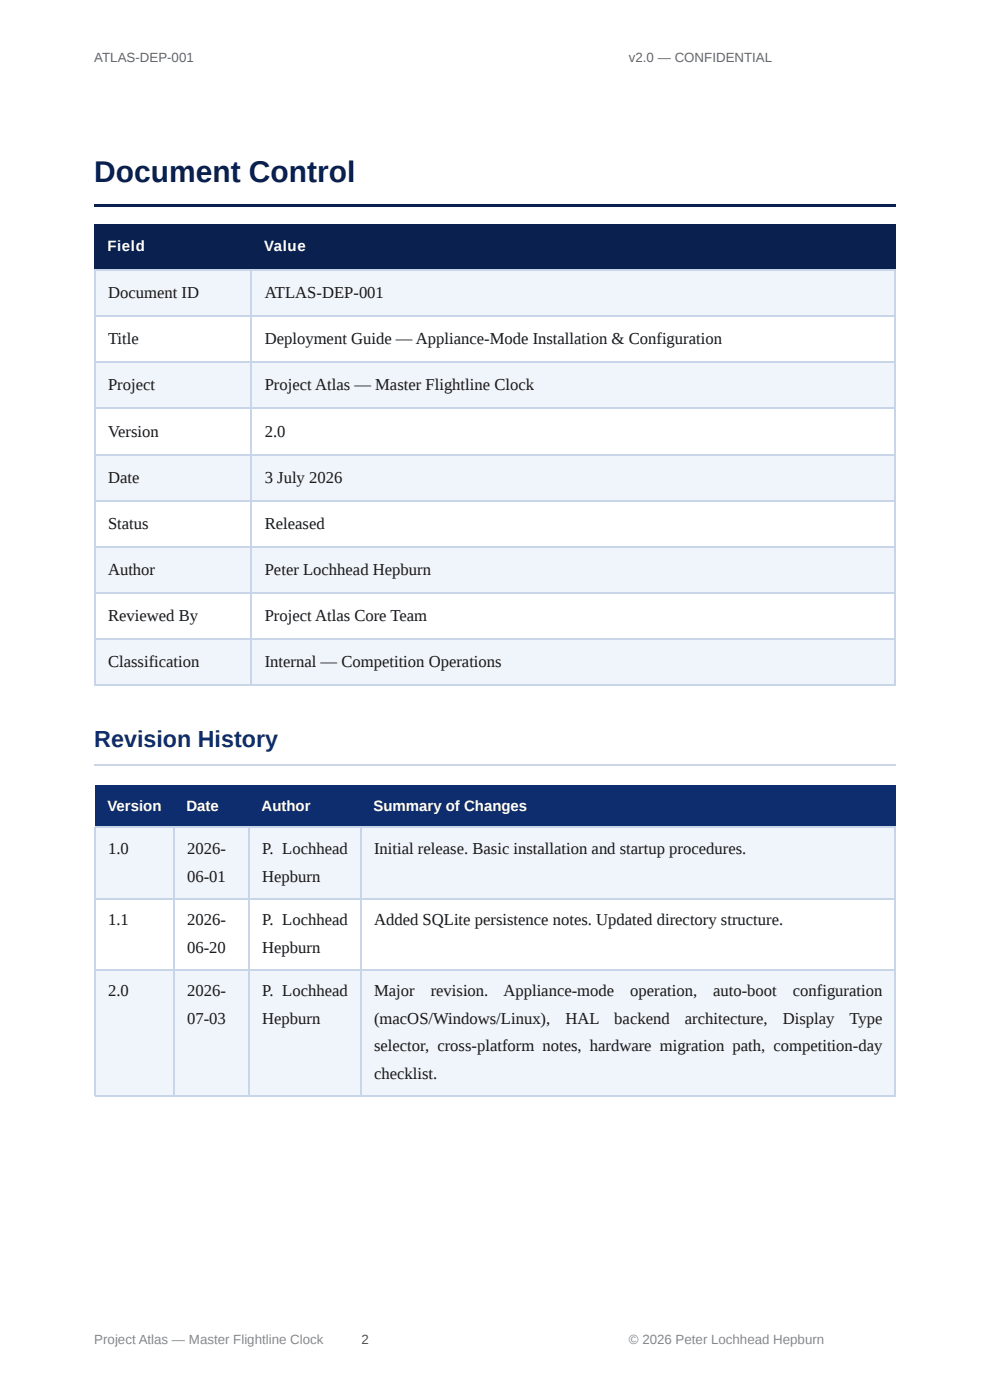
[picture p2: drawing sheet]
<svg xmlns="http://www.w3.org/2000/svg" width="210mm" height="297mm" viewBox="0 0 210 297" stroke-linecap="round" stroke-linejoin="round" font-family="sans-serif">
<defs><g id="words">
<text font-size="6.3" fill="#0a2150" x="20" y="38.6">Document Control</text>
<text font-size="4.9" fill="#0d2d6e" x="20" y="158.5">Revision History</text>
<g font-size="3.5" fill="#1a1a1a">
<text x="22.9" y="63.2">Document ID</text>
<text x="56.1" y="63.2">ATLAS-DEP-001</text>
<text x="22.9" y="73">Title</text>
<text x="56.1" y="73">Deployment Guide — Appliance-Mode Installation &amp; Configuration</text>
<text x="22.9" y="82.8">Project</text>
<text x="56.1" y="82.8">Project Atlas — Master Flightline Clock</text>
<text x="22.9" y="92.6">Version</text>
<text x="56.1" y="92.6">2.0</text>
<text x="22.9" y="102.4">Date</text>
<text x="56.1" y="102.4">3 July 2026</text>
<text x="22.9" y="112.2">Status</text>
<text x="56.1" y="112.2">Released</text>
<text x="22.9" y="122">Author</text>
<text x="56.1" y="122">Peter Lochhead Hepburn</text>
<text x="22.9" y="131.8">Reviewed By</text>
<text x="56.1" y="131.8">Project Atlas Core Team</text>
<text x="22.9" y="141.6">Classification</text>
<text x="56.1" y="141.6">Internal — Competition Operations</text>
<text x="22.9" y="181.2">1.0</text>
<text x="39.7" y="181.2">2026-</text>
<text x="55.6" y="181.2">P. Lochhead</text>
<text x="79.3" y="181.2">Initial release. Basic installation and startup procedures.</text>
<text x="39.7" y="187.1">06-01</text>
<text x="55.6" y="187.1">Hepburn</text>
<text x="22.9" y="196.3">1.1</text>
<text x="39.7" y="196.3">2026-</text>
<text x="55.6" y="196.3">P. Lochhead</text>
<text x="79.3" y="196.3">Added SQLite persistence notes. Updated directory structure.</text>
<text x="39.7" y="202.1">06-20</text>
<text x="55.6" y="202.1">Hepburn</text>
<text x="22.9" y="211.4">2.0</text>
<text x="39.7" y="211.4">2026-</text>
<text x="55.6" y="211.4">P. Lochhead</text>
<text x="79.3" y="211.4">Major</text>
<text x="91.3" y="211.4">revision.</text>
<text x="106.7" y="211.4">Appliance-mode</text>
<text x="133.6" y="211.4">operation,</text>
<text x="151.2" y="211.4">auto-boot</text>
<text x="168.1" y="211.4">configuration</text>
<text x="39.7" y="217.2">07-03</text>
<text x="55.6" y="217.2">Hepburn</text>
<text x="79.3" y="217.2">(macOS/Windows/Linux),</text>
<text x="119.9" y="217.2">HAL</text>
<text x="130.2" y="217.2">backend</text>
<text x="145.2" y="217.2">architecture,</text>
<text x="166" y="217.2">Display</text>
<text x="180.1" y="217.2">Type</text>
<text x="79.3" y="223">selector, cross-platform notes, hardware migration path, competition-day</text>
<text x="79.3" y="228.9">checklist.</text>
</g>
<g font-size="3.2" fill="#fff">
<text x="22.8" y="53.2">Field</text>
<text x="56" y="53.2">Value</text>
<text x="22.8" y="172">Version</text>
<text x="39.5" y="172">Date</text>
<text x="55.4" y="172">Author</text>
<text x="79.2" y="172">Summary of Changes</text>
</g>
<g font-size="2.8" fill="#666">
<text x="20" y="13.2">ATLAS-DEP-001</text>
<text x="133.3" y="13.2">v2.0 — CONFIDENTIAL</text>
</g>
<g font-size="2.8" fill="#888">
<text x="20" y="285.2">Project Atlas — Master Flightline Clock</text>
<text x="133.3" y="285.2">© 2026 Peter Lochhead Hepburn</text>
</g>
<text font-size="2.8" fill="#555" x="76.7" y="285.2">2</text>
</g></defs>
<g fill="#0a2150">
<path d="M20.1 43.4h169.9v.5h-169.9z"/>
<path d="M20.1 47.6h33.3v9.6h-33.3z"/>
<path d="M53.4 47.6h136.6v9.6h-136.6z"/>
</g>
<g fill="#f0f4fb">
<path d="M20.1 57.2h33.3v9.7h-33.3z"/>
<path d="M53.4 57.2h136.6v9.7h-136.6z"/>
<path d="M20.1 76.7h33.3v9.8h-33.3z"/>
<path d="M53.4 76.7h136.6v9.8h-136.6z"/>
<path d="M20.1 96.3h33.3v9.8h-33.3z"/>
<path d="M53.4 96.3h136.6v9.8h-136.6z"/>
<path d="M20.1 115.9h33.3v9.8h-33.3z"/>
<path d="M53.4 115.9h136.6v9.8h-136.6z"/>
<path d="M20.1 135.5h33.3v9.8h-33.3z"/>
<path d="M53.4 135.5h136.6v9.8h-136.6z"/>
</g>
<g fill="none" stroke="#c8d4e8" stroke-width=".26">
<path d="M20.1 57.3h169.9M20.2 57.2v88.3M53.3 57.2v88.3M189.8 57.2v88.3M20.1 67.1h169.9M20.1 76.9h169.9M20.1 86.7h169.9M20.1 96.4h169.9M20.1 106.2h169.9M20.1 116h169.9M20.1 125.8h169.9M20.1 135.6h169.9"/>
<path d="M20.1 145.4h169.9"/>
</g>
<path d="M20.1 162.3h169.9" fill="none" stroke="#ccd6e8" stroke-width=".26"/>
<g fill="#0d2d6e">
<path d="M20.1 166.7h16.7v9h-16.7z"/>
<path d="M36.8 166.7h16.1v9h-16.1z"/>
<path d="M52.9 166.7h23.6v9h-23.6z"/>
<path d="M76.5 166.7h113.5v9h-113.5z"/>
</g>
<g fill="#f0f4fb">
<path d="M20.1 175.7h16.7v15.1h-16.7z"/>
<path d="M36.8 175.7h16.1v15.1h-16.1z"/>
<path d="M52.9 175.7h23.6v15.1h-23.6z"/>
<path d="M76.5 175.7h113.5v15.1h-113.5z"/>
<path d="M20.1 205.8h16.7v26.8h-16.7z"/>
<path d="M36.8 205.8h16.1v26.8h-16.1z"/>
<path d="M52.9 205.8h23.6v26.8h-23.6z"/>
<path d="M76.5 205.8h113.5v26.8h-113.5z"/>
</g>
<path d="M20.1 175.6h169.9M20.2 175.4v57.2M36.9 175.4v57.2M52.8 175.4v57.2M76.6 175.4v57.2M189.8 175.4v57.2M20.1 190.6h169.9M20.1 205.7h169.9M20.1 232.4h169.9" fill="none" stroke="#c8d4e8" stroke-width=".26"/>
<use href="#words"/>
</svg>
